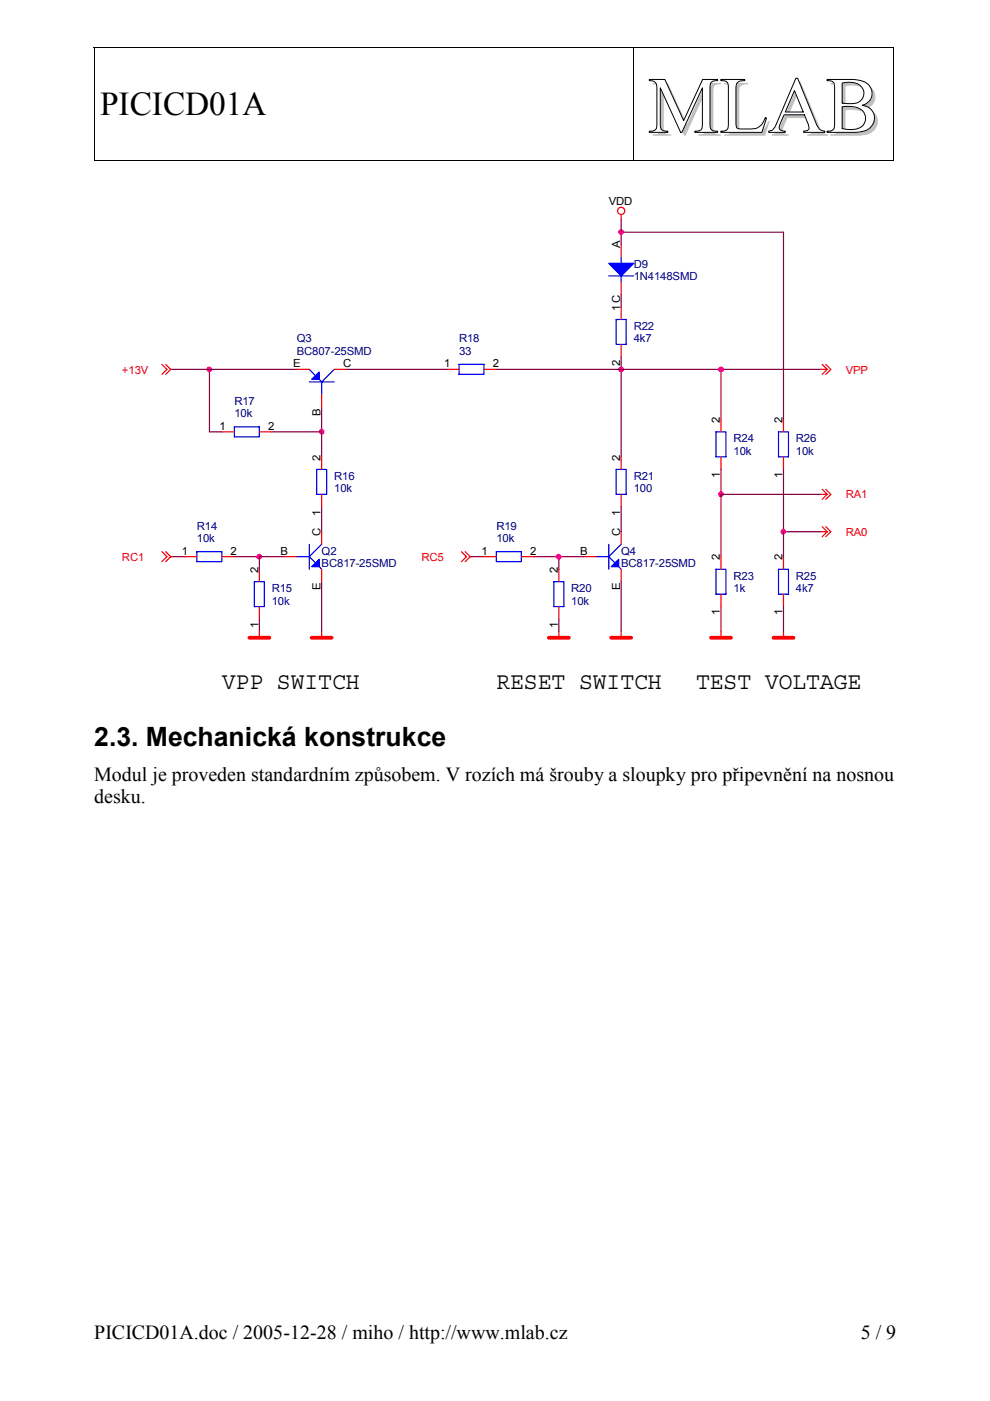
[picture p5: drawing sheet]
<svg xmlns="http://www.w3.org/2000/svg" width="210mm" height="297mm" viewBox="0 0 210 297" stroke-linecap="round" stroke-linejoin="round" font-family="sans-serif">
<defs><g id="words">
<text font-size="16.9" fill="#c0c0c0" x="138.1" y="28.8">MLAB</text>
<text font-size="7.1" x="21.2" y="24.5">PICICD01A</text>
<text font-size="5.6" x="20" y="158.2">2.3. Mechanická konstrukce</text>
<g font-size="5">
<text x="47" y="146">VPP SWITCH</text>
<text x="105.2" y="146">RESET SWITCH</text>
<text x="147.6" y="146">TEST VOLTAGE</text>
</g>
<g font-size="4.2">
<text x="20" y="165.5">Modul je proveden standardním způsobem. V rozích má šrouby a sloupky pro připevnění na nosnou</text>
<text x="20" y="170.3">desku.</text>
<text x="20" y="283.8">PICICD01A.doc / 2005-12-28 / miho / http://www.mlab.cz</text>
<text x="182.5" y="283.8">5 / 9</text>
</g>
<g font-size="2.4">
<text x="129.1" y="43.5">VDD</text>
<text x="131.5" y="52.7" transform="rotate(-90 131.5 52.7)">A</text>
<text x="131.5" y="65.9" transform="rotate(-90 131.5 65.9)">1C</text>
<text x="62.1" y="77.9">E</text>
<text x="72.7" y="77.9">C</text>
<text x="94.1" y="77.9">1</text>
<text x="104.5" y="77.9">2</text>
<text x="131.5" y="77.6" transform="rotate(-90 131.5 77.6)">2</text>
<text x="68" y="88.1" transform="rotate(-90 68 88.1)">B</text>
<text x="152.7" y="89.7" transform="rotate(-90 152.7 89.7)">2</text>
<text x="165.9" y="89.7" transform="rotate(-90 165.9 89.7)">2</text>
<text x="46.5" y="91.1">1</text>
<text x="56.9" y="91.1">2</text>
<text x="68" y="97.7" transform="rotate(-90 68 97.7)">2</text>
<text x="131.5" y="97.7" transform="rotate(-90 131.5 97.7)">2</text>
<text x="152.7" y="101.3" transform="rotate(-90 152.7 101.3)">1</text>
<text x="165.9" y="101.3" transform="rotate(-90 165.9 101.3)">1</text>
<text x="68" y="113.5" transform="rotate(-90 68 113.5)">C</text>
<text x="68" y="109.3" transform="rotate(-90 68 109.3)">1</text>
<text x="131.5" y="113.5" transform="rotate(-90 131.5 113.5)">C</text>
<text x="131.5" y="109.3" transform="rotate(-90 131.5 109.3)">1</text>
<text x="38.6" y="117.6">1</text>
<text x="48.9" y="117.6">2</text>
<text x="59.5" y="117.6">B</text>
<text x="102.1" y="117.6">1</text>
<text x="112.4" y="117.6">2</text>
<text x="123" y="117.6">B</text>
<text x="152.7" y="118.8" transform="rotate(-90 152.7 118.8)">2</text>
<text x="165.9" y="118.8" transform="rotate(-90 165.9 118.8)">2</text>
<text x="54.8" y="121.5" transform="rotate(-90 54.8 121.5)">2</text>
<text x="68" y="125.2" transform="rotate(-90 68 125.2)">E</text>
<text x="118.3" y="121.5" transform="rotate(-90 118.3 121.5)">2</text>
<text x="131.5" y="125.2" transform="rotate(-90 131.5 125.2)">E</text>
<text x="152.7" y="130.5" transform="rotate(-90 152.7 130.5)">1</text>
<text x="165.9" y="130.5" transform="rotate(-90 165.9 130.5)">1</text>
<text x="54.8" y="133.1" transform="rotate(-90 54.8 133.1)">1</text>
<text x="118.3" y="133.1" transform="rotate(-90 118.3 133.1)">1</text>
</g>
<g font-size="2.4" fill="#000080">
<text x="134.4" y="56.7">D9</text>
<text x="134.4" y="59.4">1N4148SMD</text>
<text x="134.4" y="69.9">R22</text>
<text x="62.9" y="72.6">Q3</text>
<text x="62.9" y="75.2">BC807-25SMD</text>
<text x="97.3" y="72.6">R18</text>
<text x="97.3" y="75.2">33</text>
<text x="134.4" y="72.6">4k7</text>
<text x="49.7" y="85.8">R17</text>
<text x="49.7" y="88.5">10k</text>
<text x="155.5" y="93.8">R24</text>
<text x="168.7" y="93.8">R26</text>
<text x="70.9" y="101.7">R16</text>
<text x="134.4" y="101.7">R21</text>
<text x="155.5" y="96.4">10k</text>
<text x="168.7" y="96.4">10k</text>
<text x="70.9" y="104.4">10k</text>
<text x="134.4" y="104.4">100</text>
<text x="41.7" y="112.3">R14</text>
<text x="105.2" y="112.3">R19</text>
<text x="41.7" y="114.9">10k</text>
<text x="68.2" y="117.6">Q2</text>
<text x="105.2" y="114.9">10k</text>
<text x="131.7" y="117.6">Q4</text>
<text x="57.6" y="125.5">R15</text>
<text x="68.2" y="120.2">BC817-25SMD</text>
<text x="121.1" y="125.5">R20</text>
<text x="131.7" y="120.2">BC817-25SMD</text>
<text x="155.5" y="122.9">R23</text>
<text x="155.5" y="125.5">1k</text>
<text x="168.7" y="122.9">R25</text>
<text x="168.7" y="125.5">4k7</text>
<text x="57.6" y="128.2">10k</text>
<text x="121.1" y="128.2">10k</text>
</g>
<g font-size="2.4" fill="#f00">
<text x="25.9" y="79.2">+13V</text>
<text x="179.3" y="79.2">VPP</text>
<text x="179.3" y="105.7">RA1</text>
<text x="179.3" y="113.6">RA0</text>
<text x="25.9" y="118.9">RC1</text>
<text x="89.4" y="118.9">RC5</text>
</g>
</g></defs>
<path d="M137.7 16.8h3.3l3.9 8.8 4.1-8.8h3.1v.3a1.21 1.21 0 0 0-1.6 1.3v8.2a1.2 1.2 0 0 0 1.6 1.2v.3h-4.8v-.3a1.18 1.18 0 0 0 1.6-1.3v-7.9l-4.3 9.5h-.3l-4.3-9.5v8a1.2 1.2 0 0 0 1.6 1.2v.3h-3.9v-.3a1.21 1.21 0 0 0 1.6-1.3v-8a1.3 1.3 0 0 0-1.6-1.4z" fill="none" stroke="#000" stroke-width=".21"/>
<g fill="#fff">
<path d="M152.8 16.9h5.1z"/>
<path d="M152.8 16.9l5.1 .1z"/>
<path d="M152.8 17h5.1z"/>
<path d="M152.8 17l5.1 .1z"/>
<path d="M152.8 17.1h5.1z"/>
<path d="M153.2 17.1l4.3 .1z"/>
<path d="M153.5 17.2h3.6z"/>
<path d="M153.8 17.2l3.1 .1z"/>
<path d="M153.9 17.3h2.9z"/>
<path d="M154 17.3h2.7z"/>
<path d="M154 17.3l2.6 .1z"/>
<path d="M154.1 17.4h2.4z"/>
<path d="M154.1 17.4l2.4 .1z"/>
<path d="M154.2 17.5h2.2z"/>
<path d="M154.3 17.5l2 .1z"/>
<path d="M154.3 17.6h2z"/>
<path d="M154.3 17.6l2 .1z"/>
<path d="M154.3 17.7h2z"/>
<path d="M154.3 17.7l1.9 .1z"/>
<path d="M154.3 17.8h1.9z"/>
<path d="M154.3 17.8l1.9 .1z"/>
<path d="M154.3 17.9h1.8z"/>
<path d="M154.4 17.9l1.7 .1z"/>
<path d="M154.4 18h1.7z"/>
<path d="M154.4 18l1.7 .1z"/>
<path d="M154.4 18.1h1.7z"/>
<path d="M154.4 18.1l1.7 .1z"/>
<path d="M154.4 18.2h1.7z"/>
<path d="M154.4 18.2l1.7 .1z"/>
<path d="M154.4 18.3h1.7z"/>
<path d="M154.4 18.3l1.7 .1z"/>
<path d="M154.4 18.4h1.7z"/>
<path d="M154.4 18.4h1.6z"/>
<path d="M154.4 18.4l1.6 .1z"/>
<path d="M154.4 18.5h1.6z"/>
<path d="M154.4 18.5l1.6 .1z"/>
<path d="M154.4 18.6h1.6z"/>
<path d="M154.4 18.6l1.6 .1z"/>
<path d="M154.4 18.7h1.6z"/>
<path d="M154.4 18.7l1.6 .1z"/>
<path d="M154.4 18.8h1.6z"/>
<path d="M154.4 18.8l1.6 .1z"/>
<path d="M154.4 18.9h1.6z"/>
<path d="M154.4 18.9l1.6 .1z"/>
<path d="M154.4 19h1.6z"/>
<path d="M154.4 19l1.6 .1z"/>
<path d="M154.4 19.1h1.6z"/>
<path d="M154.4 19.1l1.6 .1z"/>
<path d="M154.4 19.2h1.6z"/>
<path d="M154.4 19.2l1.6 .1z"/>
<path d="M154.4 19.3h1.6z"/>
<path d="M154.4 19.3l1.6 .1z"/>
<path d="M154.4 19.4h1.6z"/>
<path d="M154.4 19.4l1.6 .1z"/>
<path d="M154.4 19.5h1.6z"/>
<path d="M154.4 19.5l1.6 .1z"/>
<path d="M154.4 19.6h1.6z"/>
<path d="M154.4 19.6l1.6 .1z"/>
<path d="M154.4 19.7h1.6z"/>
<path d="M154.4 19.7l1.6 .1z"/>
<path d="M154.4 19.8h1.6z"/>
<path d="M154.4 19.8l1.6 .1z"/>
<path d="M154.4 19.9h1.6z"/>
<path d="M154.4 19.9l1.6 .1z"/>
<path d="M154.4 20h1.6z"/>
<path d="M154.4 20l1.6 .1z"/>
<path d="M154.4 20.1h1.6z"/>
<path d="M154.4 20.1l1.6 .1z"/>
<path d="M154.4 20.2h1.6z"/>
<path d="M154.4 20.2l1.6 .1z"/>
<path d="M154.4 20.3h1.6z"/>
<path d="M154.4 20.3l1.6 .1z"/>
<path d="M154.4 20.4h1.6z"/>
<path d="M154.4 20.4l1.6 .1z"/>
<path d="M154.4 20.5h1.6z"/>
<path d="M154.4 20.5l1.6 .1z"/>
<path d="M154.4 20.6h1.6z"/>
<path d="M154.4 20.6l1.6 .1z"/>
<path d="M154.4 20.7h1.6z"/>
<path d="M154.4 20.7l1.6 .1z"/>
<path d="M154.4 20.8h1.6z"/>
<path d="M154.4 20.8l1.6 .1z"/>
<path d="M154.4 20.9h1.6z"/>
<path d="M154.4 20.9l1.6 .1z"/>
<path d="M154.4 21h1.6z"/>
<path d="M154.4 21l1.6 .1z"/>
<path d="M154.4 21.1h1.6z"/>
<path d="M154.4 21.1l1.6 .1z"/>
<path d="M154.4 21.2h1.6z"/>
<path d="M154.4 21.2l1.6 .1z"/>
<path d="M154.4 21.3h1.6z"/>
<path d="M154.4 21.3l1.6 .1z"/>
<path d="M154.4 21.4h1.6z"/>
<path d="M154.4 21.4l1.6 .1z"/>
<path d="M154.4 21.5h1.6z"/>
<path d="M154.4 21.5l1.6 .1z"/>
<path d="M154.4 21.6h1.6z"/>
<path d="M154.4 21.6l1.6 .1z"/>
<path d="M154.4 21.7h1.6z"/>
<path d="M154.4 21.7l1.6 .1z"/>
<path d="M154.4 21.8h1.6z"/>
<path d="M154.4 21.8l1.6 .1z"/>
<path d="M154.4 21.9h1.6z"/>
<path d="M154.4 21.9l1.6 .1z"/>
<path d="M154.4 22h1.6z"/>
<path d="M154.4 22l1.6 .1z"/>
<path d="M154.4 22.1h1.6z"/>
<path d="M154.4 22.1l1.6 .1z"/>
<path d="M154.4 22.2h1.6z"/>
<path d="M154.4 22.2l1.6 .1z"/>
<path d="M154.4 22.3h1.6z"/>
<path d="M154.4 22.3l1.6 .1z"/>
<path d="M154.4 22.4h1.6z"/>
<path d="M154.4 22.4l1.6 .1z"/>
<path d="M154.4 22.5h1.6z"/>
<path d="M154.4 22.5l1.6 .1z"/>
<path d="M154.4 22.6h1.6z"/>
<path d="M154.4 22.6l1.6 .1z"/>
<path d="M154.4 22.7h1.6z"/>
<path d="M154.4 22.7l1.6 .1z"/>
<path d="M154.4 22.8h1.6z"/>
<path d="M154.4 22.8l1.6 .1z"/>
<path d="M154.4 22.9h1.6z"/>
<path d="M154.4 22.9l1.6 .1z"/>
<path d="M154.4 23h1.6z"/>
<path d="M154.4 23l1.6 .1z"/>
<path d="M154.4 23.1h1.6z"/>
<path d="M154.4 23.1l1.6 .1z"/>
<path d="M154.4 23.2h1.6z"/>
<path d="M154.4 23.2l1.6 .1z"/>
<path d="M154.4 23.3h1.6z"/>
<path d="M154.4 23.3l1.6 .1z"/>
<path d="M154.4 23.4h1.6z"/>
<path d="M154.4 23.4l1.6 .1z"/>
<path d="M154.4 23.5h1.6z"/>
<path d="M154.4 23.5l1.6 .1z"/>
<path d="M154.4 23.6h1.6z"/>
<path d="M154.4 23.6l1.6 .1z"/>
<path d="M154.4 23.7h1.6z"/>
<path d="M154.4 23.7l1.6 .1z"/>
<path d="M154.4 23.8h1.6z"/>
<path d="M154.4 23.8l1.6 .1z"/>
<path d="M154.4 23.9h1.6z"/>
<path d="M154.4 23.9l1.6 .1z"/>
<path d="M154.4 24h1.6z"/>
<path d="M154.4 24l1.6 .1z"/>
<path d="M154.4 24.1h1.6z"/>
<path d="M154.4 24.1l1.6 .1z"/>
<path d="M154.4 24.2h1.6z"/>
<path d="M154.4 24.2l1.6 .1z"/>
<path d="M154.4 24.3h1.6z"/>
<path d="M154.4 24.3l1.6 .1z"/>
<path d="M154.4 24.4h1.6z"/>
<path d="M154.4 24.4l1.6 .1z"/>
<path d="M154.4 24.5h1.6z"/>
<path d="M154.4 24.5l1.6 .1z"/>
<path d="M154.4 24.6h1.6z"/>
<path d="M154.4 24.6l1.6 .1z"/>
<path d="M154.4 24.7h1.6z"/>
<path d="M154.4 24.7l1.6 .1z"/>
<path d="M154.4 24.8h1.6z"/>
<path d="M154.4 24.8l1.6 .1z"/>
<path d="M154.4 24.9h1.6z"/>
<path d="M154.4 24.9l1.6 .1z"/>
<path d="M154.4 25h1.6z"/>
<path d="M154.4 25l1.6 .1z"/>
<path d="M162.3 25l.2 .1z"/>
<path d="M154.4 25.1h1.6z"/>
<path d="M162.2 25.1h.3z"/>
<path d="M154.4 25.1l1.6 .1z"/>
<path d="M162.2 25.1l.3 .1z"/>
<path d="M154.4 25.2h1.6z"/>
<path d="M162.2 25.2h.3z"/>
<path d="M154.4 25.2l1.6 .1z"/>
<path d="M162.2 25.2l.3 .1z"/>
<path d="M154.4 25.3h1.6z"/>
<path d="M162.1 25.3h.3z"/>
<path d="M154.4 25.3l1.6 .1z"/>
<path d="M162.1 25.3l.3 .1z"/>
<path d="M154.4 25.4h1.6z"/>
<path d="M162.1 25.4h.3z"/>
<path d="M154.4 25.4l1.6 .1z"/>
<path d="M162.1 25.4l.3 .1z"/>
<path d="M154.4 25.5h1.6z"/>
<path d="M162.1 25.5h.3z"/>
<path d="M162.1 25.5h.2z"/>
<path d="M154.4 25.5l1.6 .1z"/>
<path d="M162 25.5l.3 .1z"/>
<path d="M154.4 25.6h1.6z"/>
<path d="M162 25.6h.3z"/>
<path d="M154.4 25.6l1.6 .1z"/>
<path d="M162 25.6l.3 .1z"/>
<path d="M154.4 25.7h1.6z"/>
<path d="M162 25.7h.3z"/>
<path d="M154.4 25.7l1.6 .1z"/>
<path d="M161.9 25.7l.4 .1z"/>
<path d="M154.4 25.8h1.6z"/>
<path d="M161.9 25.8h.4z"/>
<path d="M154.4 25.8l1.6 .1z"/>
<path d="M161.9 25.8l.4 .1z"/>
<path d="M154.4 25.9h1.6z"/>
<path d="M161.8 25.9h.5z"/>
<path d="M154.4 25.9l1.6 .1z"/>
<path d="M161.8 25.9l.4 .1z"/>
<path d="M154.4 26h1.6z"/>
<path d="M161.8 26h.4z"/>
<path d="M154.4 26l1.6 .1z"/>
<path d="M161.8 26l.4 .1z"/>
<path d="M154.4 26.1h1.6z"/>
<path d="M161.8 26.1h.4z"/>
<path d="M161.7 26.1h.5z"/>
<path d="M154.4 26.1l1.6 .1z"/>
<path d="M161.7 26.1l.5 .1z"/>
<path d="M154.4 26.2h1.6z"/>
<path d="M161.7 26.2h.4z"/>
<path d="M154.4 26.2l1.6 .1z"/>
<path d="M161.6 26.2l.5 .1z"/>
<path d="M154.4 26.3h1.6z"/>
<path d="M161.6 26.3h.5z"/>
<path d="M154.4 26.3l1.6 .1z"/>
<path d="M161.6 26.3l.5 .1z"/>
<path d="M154.4 26.4h1.6z"/>
<path d="M161.5 26.4h.6z"/>
<path d="M154.4 26.4l1.6 .1z"/>
<path d="M161.5 26.4l.6 .1z"/>
<path d="M154.4 26.5h1.6z"/>
<path d="M161.5 26.5h.6z"/>
<path d="M154.4 26.5l1.7 .1z"/>
<path d="M161.4 26.5l.7 .1z"/>
<path d="M154.4 26.6h1.7z"/>
<path d="M161.4 26.6h.7z"/>
<path d="M161.3 26.6h.7z"/>
<path d="M154.4 26.6l1.7 .1z"/>
<path d="M161.2 26.6l.8 .1z"/>
<path d="M154.4 26.7h1.7z"/>
<path d="M161.2 26.7h.8z"/>
<path d="M154.4 26.7l1.7 .1z"/>
<path d="M161.2 26.7l.8 .1z"/>
<path d="M154.4 26.8h1.7z"/>
<path d="M161.1 26.8h.9z"/>
<path d="M154.4 26.8l1.7 .1z"/>
<path d="M161 26.8l1 .1z"/>
<path d="M154.4 26.9h1.7z"/>
<path d="M161 26.9h.9z"/>
<path d="M154.4 26.9l1.8 .1z"/>
<path d="M160.9 26.9l1 .1z"/>
<path d="M154.4 27h1.8z"/>
<path d="M160.8 27h1.1z"/>
<path d="M154.4 27l1.8 .1z"/>
<path d="M160.7 27l1.2 .1z"/>
<path d="M154.3 27.1h1.9z"/>
<path d="M160.7 27.1h1.2z"/>
<path d="M154.3 27.1l2 .1z"/>
<path d="M160.6 27.1l1.2 .1z"/>
<path d="M154.3 27.2h2z"/>
<path d="M160.5 27.2h1.3z"/>
<path d="M160.4 27.2h1.4z"/>
<path d="M154.3 27.2l2.1 .1z"/>
<path d="M160.2 27.2l1.6 .1z"/>
<path d="M154.3 27.3h2.2z"/>
<path d="M160.1 27.3h1.7z"/>
<path d="M154.3 27.3l2.3 .1z"/>
<path d="M159.7 27.3l2.1 .1z"/>
<path d="M154.3 27.4h7.5z"/>
<path d="M154.2 27.4l7.6 .1z"/>
<path d="M154.2 27.5h7.6z"/>
<path d="M154.2 27.5h7.5z"/>
<path d="M154.1 27.5l7.6 .1z"/>
<path d="M154.1 27.6h7.6z"/>
<path d="M154 27.6l7.7 .1z"/>
<path d="M153.9 27.7h7.8z"/>
<path d="M153.8 27.7h7.9z"/>
<path d="M153.7 27.7l8 .1z"/>
<path d="M153.6 27.8h8z"/>
<path d="M152.8 27.8l8.8 .1z"/>
<path d="M152.8 27.9h8.8z"/>
<path d="M152.8 27.9l8.8 .1z"/>
<path d="M152.8 28h8.8z"/>
<path d="M152.8 28l8.7 .1z"/>
</g>
<path d="M152.8 16.8h5.1v.3a1.43 1.43 0 0 0-1.9 1.4v7.9l.2 .6 .3 .3h.4h2.3a2.98 2.98 0 0 0 3.1-2.3h.2l-1 3.1h-8.7v-.3a1.18 1.18 0 0 0 1.6-1.3v-8.2a1.2 1.2 0 0 0-1.6-1.2z" fill="none" stroke="#000" stroke-width=".21"/>
<g fill="#fff">
<path d="M168.7 16.6l.4 .1z"/>
<path d="M168.7 16.7h.4z"/>
<path d="M168.7 16.7h.5z"/>
<path d="M168.7 16.7l.5 .1z"/>
<path d="M168.7 16.8h.5z"/>
<path d="M168.7 16.8l.5 .1z"/>
<path d="M168.6 16.9h.6z"/>
<path d="M168.6 16.9l.6 .1z"/>
<path d="M168.6 17h.6z"/>
<path d="M168.6 17h.7z"/>
<path d="M168.6 17l.7 .1z"/>
<path d="M168.5 17.1h.8z"/>
<path d="M168.5 17.1l.8 .1z"/>
<path d="M168.5 17.2h.8z"/>
<path d="M168.5 17.2l.9 .1z"/>
<path d="M168.5 17.3h.9z"/>
<path d="M168.4 17.3h1z"/>
<path d="M168.4 17.3l1 .1z"/>
<path d="M168.4 17.4h1z"/>
<path d="M168.4 17.4l1.1 .1z"/>
<path d="M168.4 17.5h1.1z"/>
<path d="M168.4 17.5l1.1 .1z"/>
<path d="M168.3 17.6h1.2z"/>
<path d="M168.3 17.6l1.2 .1z"/>
<path d="M168.3 17.7h1.2z"/>
<path d="M168.3 17.7l1.3 .1z"/>
<path d="M168.2 17.8h1.4z"/>
<path d="M168.2 17.8l1.4 .1z"/>
<path d="M168.2 17.9h1.4z"/>
<path d="M168.2 17.9l1.5 .1z"/>
<path d="M168.1 18h1.6z"/>
<path d="M168.1 18l1.6 .1z"/>
<path d="M168.1 18.1h1.6z"/>
<path d="M168.1 18.1l1.7 .1z"/>
<path d="M168.1 18.2h1.7z"/>
<path d="M168.1 18.2l1.7 .1z"/>
<path d="M168 18.3h1.8z"/>
<path d="M168 18.3l1.8 .1z"/>
<path d="M168 18.4h1.8z"/>
<path d="M168 18.4l1.9 .1z"/>
<path d="M167.9 18.5h2z"/>
<path d="M167.9 18.5l2 .1z"/>
<path d="M167.9 18.6h2z"/>
<path d="M167.9 18.6l2.1 .1z"/>
<path d="M167.9 18.7h2.1z"/>
<path d="M167.9 18.7l2.1 .1z"/>
<path d="M167.8 18.8h2.2z"/>
<path d="M167.8 18.8l2.2 .1z"/>
<path d="M167.8 18.9h2.3z"/>
<path d="M167.8 18.9l2.3 .1z"/>
<path d="M167.7 19h2.4z"/>
<path d="M167.7 19l2.4 .1z"/>
<path d="M167.7 19.1h2.4z"/>
<path d="M167.7 19.1l2.4 .1z"/>
<path d="M167.6 19.2h2.6z"/>
<path d="M167.6 19.2l2.6 .1z"/>
<path d="M167.6 19.3h2.6z"/>
<path d="M167.6 19.3l.8 .1z"/>
<path d="M168.5 19.3l1.7 .1z"/>
<path d="M167.6 19.4h.8z"/>
<path d="M168.5 19.4h1.8z"/>
<path d="M167.6 19.4l.8 .1z"/>
<path d="M168.5 19.4l1.8 .1z"/>
<path d="M167.5 19.5h.9z"/>
<path d="M168.5 19.5h1.8z"/>
<path d="M167.5 19.5h.8z"/>
<path d="M167.5 19.5l.8 .1z"/>
<path d="M168.6 19.5l1.7 .1z"/>
<path d="M167.5 19.6h.8z"/>
<path d="M168.6 19.6h1.7z"/>
<path d="M167.5 19.6l.8 .1z"/>
<path d="M168.6 19.6l1.7 .1z"/>
<path d="M167.4 19.7h.9z"/>
<path d="M168.6 19.7h1.7z"/>
<path d="M167.4 19.7h.8z"/>
<path d="M168.7 19.7h1.7z"/>
<path d="M167.4 19.7l.8 .1z"/>
<path d="M168.7 19.7l1.7 .1z"/>
<path d="M167.4 19.8h.8z"/>
<path d="M168.7 19.8h1.7z"/>
<path d="M167.4 19.8l.8 .1z"/>
<path d="M168.7 19.8l1.7 .1z"/>
<path d="M167.3 19.9h.9z"/>
<path d="M168.7 19.9h1.8z"/>
<path d="M167.3 19.9l.8 .1z"/>
<path d="M168.7 19.9l1.8 .1z"/>
<path d="M167.3 20h.8z"/>
<path d="M168.7 20h1.8z"/>
<path d="M167.3 20l.8 .1z"/>
<path d="M168.8 20l1.7 .1z"/>
<path d="M167.3 20.1h.8z"/>
<path d="M168.8 20.1h1.8z"/>
<path d="M167.3 20.1l.8 .1z"/>
<path d="M168.8 20.1l1.8 .1z"/>
<path d="M167.2 20.2h.9z"/>
<path d="M168.8 20.2h1.8z"/>
<path d="M167.2 20.2l.8 .1z"/>
<path d="M168.8 20.2l1.8 .1z"/>
<path d="M167.2 20.3h.8z"/>
<path d="M168.9 20.3h1.7z"/>
<path d="M167.1 20.3l.9 .1z"/>
<path d="M168.9 20.3l1.7 .1z"/>
<path d="M167.1 20.4h.8z"/>
<path d="M168.9 20.4h1.7z"/>
<path d="M167.1 20.4l.8 .1z"/>
<path d="M169 20.4l1.7 .1z"/>
<path d="M167.1 20.5h.8z"/>
<path d="M169 20.5h1.7z"/>
<path d="M167.1 20.5l.8 .1z"/>
<path d="M169 20.5l1.7 .1z"/>
<path d="M167 20.6h.9z"/>
<path d="M169 20.6h1.7z"/>
<path d="M167 20.6l.9 .1z"/>
<path d="M169 20.6l1.8 .1z"/>
<path d="M167 20.7h.8z"/>
<path d="M169 20.7h1.8z"/>
<path d="M167 20.7l.8 .1z"/>
<path d="M169 20.7l1.8 .1z"/>
<path d="M167 20.8h.8z"/>
<path d="M169.1 20.8h1.7z"/>
<path d="M169.1 20.8h1.8z"/>
<path d="M166.9 20.8l.9 .1z"/>
<path d="M169.1 20.8l1.8 .1z"/>
<path d="M166.9 20.9h.8z"/>
<path d="M169.1 20.9h1.8z"/>
<path d="M166.9 20.9l.8 .1z"/>
<path d="M169.1 20.9l1.8 .1z"/>
<path d="M166.9 21h.8z"/>
<path d="M169.2 21h1.7z"/>
<path d="M166.9 21l.8 .1z"/>
<path d="M169.2 21l1.7 .1z"/>
<path d="M166.8 21.1h.9z"/>
<path d="M169.2 21.1h1.7z"/>
<path d="M166.8 21.1h.8z"/>
<path d="M166.8 21.1l.8 .1z"/>
<path d="M169.2 21.1l1.8 .1z"/>
<path d="M166.8 21.2h.8z"/>
<path d="M169.2 21.2h1.8z"/>
<path d="M166.8 21.2l.8 .1z"/>
<path d="M169.2 21.2l1.8 .1z"/>
<path d="M166.8 21.3h.8z"/>
<path d="M169.3 21.3h1.7z"/>
<path d="M166.8 21.3l.8 .1z"/>
<path d="M169.3 21.3l1.7 .1z"/>
<path d="M166.7 21.4h.9z"/>
<path d="M169.3 21.4h1.8z"/>
<path d="M166.7 21.4h.8z"/>
<path d="M166.7 21.4l.8 .1z"/>
<path d="M169.3 21.4l1.8 .1z"/>
<path d="M166.7 21.5h.8z"/>
<path d="M169.4 21.5h1.7z"/>
<path d="M166.7 21.5l.8 .1z"/>
<path d="M169.4 21.5l1.7 .1z"/>
<path d="M166.6 21.6h.8z"/>
<path d="M169.4 21.6h1.8z"/>
<path d="M166.6 21.6l.8 .1z"/>
<path d="M169.4 21.6l1.8 .1z"/>
<path d="M166.6 21.7h.8z"/>
<path d="M169.4 21.7h1.8z"/>
<path d="M169.5 21.7h1.7z"/>
<path d="M166.5 21.7l.9 .1z"/>
<path d="M169.5 21.7l1.7 .1z"/>
<path d="M166.5 21.8h.8z"/>
<path d="M169.5 21.8h1.7z"/>
<path d="M166.5 21.8l.8 .1z"/>
<path d="M169.5 21.8l1.7 .1z"/>
<path d="M166.5 21.9h.8z"/>
<path d="M169.5 21.9h1.8z"/>
<path d="M166.5 21.9l.8 .1z"/>
<path d="M169.5 21.9l1.8 .1z"/>
<path d="M166.5 22h.8z"/>
<path d="M169.6 22h1.7z"/>
<path d="M166.4 22l.9 .1z"/>
<path d="M169.6 22l1.7 .1z"/>
<path d="M166.4 22.1h.8z"/>
<path d="M169.6 22.1h1.8z"/>
<path d="M166.4 22.1l.8 .1z"/>
<path d="M169.6 22.1l1.8 .1z"/>
<path d="M166.4 22.2h.8z"/>
<path d="M169.6 22.2h1.8z"/>
<path d="M169.7 22.2h1.7z"/>
<path d="M166.3 22.2l.8 .1z"/>
<path d="M169.7 22.2l1.7 .1z"/>
<path d="M166.3 22.3h.8z"/>
<path d="M169.7 22.3h1.7z"/>
<path d="M166.3 22.3l.8 .1z"/>
<path d="M169.7 22.3l1.7 .1z"/>
<path d="M166.3 22.4h.8z"/>
<path d="M169.7 22.4h1.8z"/>
<path d="M166.3 22.4l.8 .1z"/>
<path d="M169.8 22.4l1.7 .1z"/>
<path d="M166.2 22.5h.8z"/>
<path d="M169.8 22.5h1.7z"/>
<path d="M166.2 22.5l.8 .1z"/>
<path d="M169.8 22.5l1.7 .1z"/>
<path d="M166.2 22.6h.8z"/>
<path d="M169.8 22.6h1.8z"/>
<path d="M166.2 22.6l.8 .1z"/>
<path d="M169.8 22.6l1.8 .1z"/>
<path d="M166.2 22.7h.8z"/>
<path d="M169.8 22.7h1.8z"/>
<path d="M166.2 22.7l.8 .1z"/>
<path d="M169.9 22.7l1.7 .1z"/>
<path d="M166.1 22.8h.8z"/>
<path d="M169.9 22.8h1.7z"/>
<path d="M169.9 22.8h1.8z"/>
<path d="M166.1 22.8l.8 .1z"/>
<path d="M169.9 22.8l1.8 .1z"/>
<path d="M166.1 22.9h.8z"/>
<path d="M169.9 22.9h1.8z"/>
<path d="M166 22.9l.9 .1z"/>
<path d="M170 22.9l1.7 .1z"/>
<path d="M166 23h.8z"/>
<path d="M170 23h1.7z"/>
<path d="M166 23l.8 .1z"/>
<path d="M170 23l1.7 .1z"/>
<path d="M166 23.1h.8z"/>
<path d="M170 23.1h1.7z"/>
<path d="M170 23.1h1.8z"/>
<path d="M165.9 23.1l.9 .1z"/>
<path d="M170.1 23.1l1.7 .1z"/>
<path d="M165.9 23.2h.9z"/>
<path d="M170.1 23.2h1.7z"/>
<path d="M165.9 23.2l.9 .1z"/>
<path d="M170.1 23.2l1.7 .1z"/>
<path d="M165.9 23.3h.8z"/>
<path d="M170.1 23.3h1.7z"/>
<path d="M170.1 23.3h1.8z"/>
<path d="M165.9 23.3l.8 .1z"/>
<path d="M170.1 23.3l1.8 .1z"/>
<path d="M165.9 23.4h.8z"/>
<path d="M170.1 23.4h1.8z"/>
<path d="M165.8 23.4l.8 .1z"/>
<path d="M170.2 23.4l1.7 .1z"/>
<path d="M165.8 23.5h.8z"/>
<path d="M170.2 23.5h1.7z"/>
<path d="M165.8 23.5l.8 .1z"/>
<path d="M170.2 23.5l1.8 .1z"/>
<path d="M165.8 23.6h.8z"/>
<path d="M170.2 23.6h1.8z"/>
<path d="M165.7 23.6l.8 .1z"/>
<path d="M170.3 23.6l1.7 .1z"/>
<path d="M165.7 23.7h.8z"/>
<path d="M170.3 23.7h1.7z"/>
<path d="M165.7 23.7l.8 .1z"/>
<path d="M170.3 23.7l1.7 .1z"/>
<path d="M165.7 23.8h6.3z"/>
<path d="M165.7 23.8l6.4 .1z"/>
<path d="M165.7 23.9h6.4z"/>
<path d="M165.6 23.9l6.5 .1z"/>
<path d="M165.6 24h6.5z"/>
<path d="M165.6 24l6.6 .1z"/>
<path d="M165.6 24.1h6.6z"/>
<path d="M165.5 24.1l6.7 .1z"/>
<path d="M165.5 24.2h6.7z"/>
<path d="M165.5 24.2l6.8 .1z"/>
<path d="M165.5 24.3h6.8z"/>
<path d="M165.4 24.3l6.9 .1z"/>
<path d="M165.4 24.4h.8z"/>
<path d="M170.6 24.4h1.7z"/>
<path d="M165.4 24.4l.8 .1z"/>
<path d="M170.6 24.4l1.7 .1z"/>
<path d="M165.4 24.5h.8z"/>
<path d="M170.6 24.5h1.7z"/>
<path d="M165.4 24.5l.8 .1z"/>
<path d="M170.6 24.5l1.8 .1z"/>
<path d="M165.4 24.6h.8z"/>
<path d="M170.6 24.6h1.8z"/>
<path d="M165.3 24.6l.8 .1z"/>
<path d="M170.6 24.6l1.8 .1z"/>
<path d="M165.3 24.7h.8z"/>
<path d="M170.7 24.7h1.7z"/>
<path d="M165.3 24.7l.8 .1z"/>
<path d="M170.7 24.7l1.8 .1z"/>
<path d="M165.3 24.8h.8z"/>
<path d="M170.7 24.8h1.8z"/>
<path d="M165.2 24.8l.8 .1z"/>
<path d="M170.7 24.8l1.8 .1z"/>
<path d="M165.2 24.9h.8z"/>
<path d="M170.8 24.9h1.7z"/>
<path d="M165.2 24.9l.8 .1z"/>
<path d="M170.8 24.9l1.7 .1z"/>
<path d="M165.2 25h.8z"/>
<path d="M170.8 25h1.8z"/>
<path d="M165.2 25h.7z"/>
<path d="M165.1 25l.8 .1z"/>
<path d="M170.8 25l1.8 .1z"/>
<path d="M165.1 25.1h.8z"/>
<path d="M170.9 25.1h1.7z"/>
<path d="M165.1 25.1l.8 .1z"/>
<path d="M170.9 25.1l1.7 .1z"/>
<path d="M165.1 25.2h.8z"/>
<path d="M170.9 25.2h1.7z"/>
<path d="M165.1 25.2l.8 .1z"/>
<path d="M170.9 25.2l1.7 .1z"/>
<path d="M165.1 25.3h.8z"/>
<path d="M170.9 25.3h1.7z"/>
<path d="M165.1 25.3h.7z"/>
<path d="M170.9 25.3h1.8z"/>
<path d="M165 25.3l.8 .1z"/>
<path d="M170.9 25.3l1.8 .1z"/>
<path d="M165 25.4h.8z"/>
<path d="M170.9 25.4h1.8z"/>
<path d="M165 25.4l.8 .1z"/>
<path d="M171 25.4l1.7 .1z"/>
<path d="M165 25.5h.8z"/>
<path d="M171 25.5h1.8z"/>
<path d="M164.9 25.5h.8z"/>
<path d="M164.9 25.5l.8 .1z"/>
<path d="M171 25.5l1.8 .1z"/>
<path d="M164.9 25.6h.8z"/>
<path d="M171 25.6h1.8z"/>
<path d="M164.9 25.6l.8 .1z"/>
<path d="M171.1 25.6l1.7 .1z"/>
<path d="M164.9 25.7h.8z"/>
<path d="M171.1 25.7h1.7z"/>
<path d="M164.8 25.7l.9 .1z"/>
<path d="M171.1 25.7l1.7 .1z"/>
<path d="M164.8 25.8h.9z"/>
<path d="M171.1 25.8h1.7z"/>
<path d="M164.8 25.8h.8z"/>
<path d="M171.1 25.8h1.8z"/>
<path d="M164.8 25.8l.8 .1z"/>
<path d="M171.2 25.8l1.7 .1z"/>
<path d="M164.8 25.9h.8z"/>
<path d="M171.2 25.9h1.7z"/>
<path d="M164.8 25.9l.8 .1z"/>
<path d="M171.2 25.9l1.7 .1z"/>
<path d="M164.8 26h.7z"/>
<path d="M171.2 26h1.7z"/>
<path d="M164.7 26l.8 .1z"/>
<path d="M171.2 26l1.8 .1z"/>
<path d="M164.7 26.1h.8z"/>
<path d="M171.2 26.1h1.8z"/>
<path d="M164.7 26.1l.8 .1z"/>
<path d="M171.3 26.1l1.7 .1z"/>
<path d="M164.7 26.2h.7z"/>
<path d="M171.3 26.2h1.7z"/>
<path d="M164.6 26.2l.8 .1z"/>
<path d="M171.3 26.2l1.8 .1z"/>
<path d="M164.6 26.3h.8z"/>
<path d="M171.3 26.3h1.8z"/>
<path d="M164.6 26.3l.8 .1z"/>
<path d="M171.4 26.3l1.7 .1z"/>
<path d="M164.6 26.4h.8z"/>
<path d="M171.4 26.4h1.7z"/>
<path d="M164.5 26.4h.9z"/>
<path d="M164.5 26.4l.9 .1z"/>
<path d="M171.4 26.4l1.7 .1z"/>
<path d="M164.5 26.5h.9z"/>
<path d="M171.4 26.5h1.7z"/>
<path d="M164.5 26.5l.8 .1z"/>
<path d="M171.4 26.5l1.8 .1z"/>
<path d="M164.5 26.6h.8z"/>
<path d="M171.4 26.6h1.8z"/>
<path d="M164.5 26.6l.8 .1z"/>
<path d="M171.4 26.6l1.8 .1z"/>
<path d="M164.4 26.7h.9z"/>
<path d="M171.4 26.7h1.9z"/>
<path d="M164.4 26.7l.9 .1z"/>
<path d="M171.4 26.7l1.9 .1z"/>
<path d="M164.4 26.8h.9z"/>
<path d="M171.4 26.8h1.9z"/>
<path d="M164.4 26.8l.8 .1z"/>
<path d="M171.5 26.8l1.9 .1z"/>
<path d="M164.3 26.9h.9z"/>
<path d="M171.5 26.9h1.9z"/>
<path d="M164.3 26.9l.9 .1z"/>
<path d="M171.5 26.9l1.9 .1z"/>
<path d="M164.3 27h.9z"/>
<path d="M171.5 27h1.9z"/>
<path d="M164.3 27l.9 .1z"/>
<path d="M171.5 27l2 .1z"/>
<path d="M164.2 27.1h1z"/>
<path d="M171.5 27.1h2z"/>
<path d="M164.2 27.1l1 .1z"/>
<path d="M171.5 27.1l2 .1z"/>
<path d="M164.2 27.2h1z"/>
<path d="M171.5 27.2h2.1z"/>
<path d="M164.1 27.2h1.1z"/>
<path d="M164.1 27.2l1.1 .1z"/>
<path d="M171.5 27.2l2.1 .1z"/>
<path d="M164 27.3h1.2z"/>
<path d="M171.5 27.3h2.2z"/>
<path d="M164 27.3l1.3 .1z"/>
<path d="M171.5 27.3l2.2 .1z"/>
<path d="M164 27.4h1.3z"/>
<path d="M171.5 27.4h2.2z"/>
<path d="M164 27.4l1.3 .1z"/>
<path d="M171.5 27.4l2.2 .1z"/>
<path d="M163.9 27.5h1.5z"/>
<path d="M171.4 27.5h2.4z"/>
<path d="M171.4 27.5h2.5z"/>
<path d="M163.8 27.5l1.6 .1z"/>
<path d="M171.4 27.5l2.5 .1z"/>
<path d="M163.8 27.6h1.6z"/>
<path d="M171.3 27.6h2.7z"/>
<path d="M163.7 27.6l1.8 .1z"/>
<path d="M171.3 27.6l2.8 .1z"/>
<path d="M163.6 27.7h2z"/>
<path d="M171.2 27.7h3z"/>
<path d="M163.5 27.7h2.2z"/>
<path d="M163.3 27.7l2.5 .1z"/>
<path d="M170.9 27.7l3.6 .1z"/>
<path d="M163.1 27.8h3z"/>
<path d="M170.7 27.8h4.1z"/>
<path d="M163 27.8l3.5 .1z"/>
<path d="M170.4 27.8l4.5 .1z"/>
<path d="M163 27.9h3.5z"/>
<path d="M170.4 27.9h4.5z"/>
<path d="M163 27.9l3.5 .1z"/>
<path d="M170.4 27.9l4.5 .1z"/>
<path d="M163 28h3.5z"/>
<path d="M170.4 28h4.5z"/>
<path d="M163 28l3.5 .1z"/>
<path d="M170.4 28l4.5 .1z"/>
</g>
<path d="M168.4 19.2l1.9 4.5h-3.8zM168.7 16.6h.4l4 9.9a1.99 1.99 0 0 0 1.8 1.3v.3h-4.5v-.3a.93 .93 0 0 0 1-.4 .93 .93 0 0 0 0-1.1l-.8-2h-4.4l-.8 2.1a.83 .83 0 0 0-.1 1 .83 .83 0 0 0 .8 .4h.4v.3h-3.5v-.3l.7-.2 .6-.7z" fill="none" stroke="#000" stroke-width=".21"/>
<g fill="#fff">
<path d="M175.3 16.9h5.5z"/>
<path d="M175.3 16.9l6.1 .1z"/>
<path d="M175.3 17h6.4z"/>
<path d="M175.3 17h6.6z"/>
<path d="M175.3 17l6.9 .1z"/>
<path d="M175.3 17.1h7.1z"/>
<path d="M175.8 17.1l6.8 .1z"/>
<path d="M176.1 17.2h6.6z"/>
<path d="M176.3 17.2l6.6 .1z"/>
<path d="M176.4 17.3h6.6z"/>
<path d="M176.5 17.3h6.6z"/>
<path d="M176.5 17.3l6.7 .1z"/>
<path d="M176.6 17.4h6.7z"/>
<path d="M176.6 17.4l6.8 .1z"/>
<path d="M176.7 17.5h6.8z"/>
<path d="M176.7 17.5h2.6z"/>
<path d="M180.8 17.5h2.8z"/>
<path d="M176.7 17.5l2.2 .1z"/>
<path d="M181.1 17.5l2.5 .1z"/>
<path d="M176.8 17.6h1.9z"/>
<path d="M181.3 17.6h2.3z"/>
<path d="M176.8 17.6l1.8 .1z"/>
<path d="M181.4 17.6l2.3 .1z"/>
<path d="M176.8 17.7h1.8z"/>
<path d="M181.5 17.7h2.3z"/>
<path d="M176.8 17.7l1.8 .1z"/>
<path d="M181.7 17.7l2.2 .1z"/>
<path d="M176.9 17.8h1.7z"/>
<path d="M181.8 17.8h2.1z"/>
<path d="M181.9 17.8h2z"/>
<path d="M176.9 17.8l1.7 .1z"/>
<path d="M181.9 17.8l2.1 .1z"/>
<path d="M176.9 17.9h1.7z"/>
<path d="M182 17.9h2z"/>
<path d="M176.9 17.9l1.7 .1z"/>
<path d="M182.1 17.9l2 .1z"/>
<path d="M176.9 18h1.7z"/>
<path d="M182.1 18h2z"/>
<path d="M176.9 18l1.7 .1z"/>
<path d="M182.2 18l2 .1z"/>
<path d="M176.9 18.1h1.7z"/>
<path d="M182.2 18.1h2z"/>
<path d="M182.3 18.1h2z"/>
<path d="M176.9 18.1l1.7 .1z"/>
<path d="M182.4 18.1l1.9 .1z"/>
<path d="M177 18.2h1.6z"/>
<path d="M182.4 18.2h1.9z"/>
<path d="M177 18.2l1.6 .1z"/>
<path d="M182.5 18.2l1.9 .1z"/>
<path d="M177 18.3h1.6z"/>
<path d="M182.5 18.3h1.9z"/>
<path d="M177 18.3l1.6 .1z"/>
<path d="M182.5 18.3l1.9 .1z"/>
<path d="M177 18.4h1.6z"/>
<path d="M182.5 18.4h1.9z"/>
<path d="M182.6 18.4h1.8z"/>
<path d="M177 18.4l1.6 .1z"/>
<path d="M182.6 18.4l1.9 .1z"/>
<path d="M177 18.5h1.6z"/>
<path d="M182.7 18.5h1.8z"/>
<path d="M177 18.5l1.6 .1z"/>
<path d="M182.7 18.5l1.8 .1z"/>
<path d="M177 18.6h1.6z"/>
<path d="M182.8 18.6h1.8z"/>
<path d="M177 18.6l1.6 .1z"/>
<path d="M182.8 18.6l1.8 .1z"/>
<path d="M177 18.7h1.6z"/>
<path d="M182.8 18.7h1.8z"/>
<path d="M177 18.7l1.6 .1z"/>
<path d="M182.8 18.7l1.9 .1z"/>
<path d="M177 18.8h1.6z"/>
<path d="M182.9 18.8h1.8z"/>
<path d="M177 18.8l1.6 .1z"/>
<path d="M182.9 18.8l1.8 .1z"/>
<path d="M177 18.9h1.6z"/>
<path d="M182.9 18.9h1.8z"/>
<path d="M183 18.9h1.7z"/>
<path d="M177 18.9l1.6 .1z"/>
<path d="M183 18.9l1.7 .1z"/>
<path d="M177 19h1.6z"/>
<path d="M183 19h1.7z"/>
<path d="M177 19l1.6 .1z"/>
<path d="M183 19l1.8 .1z"/>
<path d="M177 19.1h1.6z"/>
<path d="M183 19.1h1.8z"/>
<path d="M177 19.1l1.6 .1z"/>
<path d="M183 19.1l1.8 .1z"/>
<path d="M177 19.2h1.6z"/>
<path d="M183 19.2h1.8z"/>
<path d="M183.1 19.2h1.7z"/>
<path d="M177 19.2l1.6 .1z"/>
<path d="M183.1 19.2l1.7 .1z"/>
<path d="M177 19.3h1.6z"/>
<path d="M183.1 19.3h1.7z"/>
<path d="M177 19.3l1.6 .1z"/>
<path d="M183.1 19.3l1.8 .1z"/>
<path d="M177 19.4h1.6z"/>
<path d="M183.1 19.4h1.8z"/>
<path d="M177 19.4l1.6 .1z"/>
<path d="M183.1 19.4l1.8 .1z"/>
<path d="M177 19.5h1.6z"/>
<path d="M183.1 19.5h1.8z"/>
<path d="M177 19.5l1.6 .1z"/>
<path d="M183.1 19.5l1.8 .1z"/>
<path d="M177 19.6h1.6z"/>
<path d="M183.2 19.6h1.7z"/>
<path d="M177 19.6l1.6 .1z"/>
<path d="M183.2 19.6l1.7 .1z"/>
<path d="M177 19.7h1.6z"/>
<path d="M183.2 19.7h1.7z"/>
<path d="M177 19.7l1.6 .1z"/>
<path d="M183.2 19.7l1.7 .1z"/>
<path d="M177 19.8h1.6z"/>
<path d="M183.2 19.8h1.7z"/>
<path d="M177 19.8l1.6 .1z"/>
<path d="M183.2 19.8l1.7 .1z"/>
<path d="M177 19.9h1.6z"/>
<path d="M183.2 19.9h1.7z"/>
<path d="M177 19.9l1.6 .1z"/>
<path d="M183.2 19.9l1.7 .1z"/>
<path d="M177 20h1.6z"/>
<path d="M183.1 20h1.8z"/>
<path d="M177 20l1.6 .1z"/>
<path d="M183.1 20l1.8 .1z"/>
<path d="M177 20.1h1.6z"/>
<path d="M183.1 20.1h1.8z"/>
<path d="M177 20.1l1.6 .1z"/>
<path d="M183.1 20.1l1.8 .1z"/>
<path d="M177 20.2h1.6z"/>
<path d="M183.1 20.2h1.8z"/>
<path d="M177 20.2l1.6 .1z"/>
<path d="M183.1 20.2l1.8 .1z"/>
<path d="M177 20.3h1.6z"/>
<path d="M183.1 20.3h1.8z"/>
<path d="M177 20.3l1.6 .1z"/>
<path d="M183.1 20.3l1.8 .1z"/>
<path d="M177 20.4h1.6z"/>
<path d="M183.1 20.4h1.7z"/>
<path d="M177 20.4l1.6 .1z"/>
<path d="M183.1 20.4l1.7 .1z"/>
<path d="M177 20.5h1.6z"/>
<path d="M183 20.5h1.8z"/>
<path d="M177 20.5l1.6 .1z"/>
<path d="M183 20.5l1.8 .1z"/>
<path d="M177 20.6h1.6z"/>
<path d="M183 20.6h1.8z"/>
<path d="M177 20.6l1.6 .1z"/>
<path d="M183 20.6l1.8 .1z"/>
<path d="M177 20.7h1.6z"/>
<path d="M183 20.7h1.8z"/>
<path d="M177 20.7l1.6 .1z"/>
<path d="M182.9 20.7l1.8 .1z"/>
<path d="M177 20.8h1.6z"/>
<path d="M182.9 20.8h1.8z"/>
<path d="M177 20.8l1.6 .1z"/>
<path d="M182.9 20.8l1.8 .1z"/>
<path d="M177 20.9h1.6z"/>
<path d="M182.8 20.9h1.9z"/>
<path d="M177 20.9l1.6 .1z"/>
<path d="M182.8 20.9l1.9 .1z"/>
<path d="M177 21h1.6z"/>
<path d="M182.8 21h1.8z"/>
<path d="M177 21l1.6 .1z"/>
<path d="M182.8 21l1.8 .1z"/>
<path d="M177 21.1h1.6z"/>
<path d="M182.8 21.1h1.8z"/>
<path d="M182.7 21.1h1.9z"/>
<path d="M177 21.1l1.6 .1z"/>
<path d="M182.7 21.1l1.8 .1z"/>
<path d="M177 21.2h1.6z"/>
<path d="M182.6 21.2h1.9z"/>
<path d="M177 21.2l1.6 .1z"/>
<path d="M182.6 21.2l1.9 .1z"/>
<path d="M177 21.3h1.6z"/>
<path d="M182.5 21.3h1.9z"/>
<path d="M177 21.3l1.6 .1z"/>
<path d="M182.5 21.3l1.9 .1z"/>
<path d="M177 21.4h1.6z"/>
<path d="M182.5 21.4h1.9z"/>
<path d="M177 21.4l1.6 .1z"/>
<path d="M182.4 21.4l1.9 .1z"/>
<path d="M177 21.5h1.6z"/>
<path d="M182.3 21.5h2z"/>
<path d="M177 21.5l1.6 .1z"/>
<path d="M182.2 21.5l2 .1z"/>
<path d="M177 21.6h1.6z"/>
<path d="M182.2 21.6h2z"/>
<path d="M177 21.6l1.6 .1z"/>
<path d="M182.1 21.6l2 .1z"/>
<path d="M177 21.7h1.6z"/>
<path d="M182.1 21.7h2z"/>
<path d="M182 21.7h2.1z"/>
<path d="M177 21.7l1.6 .1z"/>
<path d="M181.9 21.7l2.1 .1z"/>
<path d="M177 21.8h1.6z"/>
<path d="M181.8 21.8h2.2z"/>
<path d="M177 21.8l1.6 .1z"/>
<path d="M181.7 21.8l2.2 .1z"/>
<path d="M177 21.9h1.6z"/>
<path d="M181.6 21.9h2.3z"/>
<path d="M177 21.9h1.8z"/>
<path d="M181.3 21.9h2.5z"/>
<path d="M177 21.9l2.2 .1z"/>
<path d="M181.2 21.9l2.6 .1z"/>
<path d="M177 22h6.7z"/>
<path d="M177 22l6.6 .1z"/>
<path d="M177 22.1h6.5z"/>
<path d="M177 22.1l6.4 .1z"/>
<path d="M177 22.2h6.3z"/>
<path d="M177 22.2h6.2z"/>
<path d="M177 22.2l6.1 .1z"/>
<path d="M177 22.3h6z"/>
<path d="M177 22.3l5.9 .1z"/>
<path d="M177 22.4h6z"/>
<path d="M177 22.4l6.2 .1z"/>
<path d="M177 22.5h6.3z"/>
<path d="M177 22.5h6.4z"/>
<path d="M177 22.5l6.6 .1z"/>
<path d="M177 22.6h2.2z"/>
<path d="M180 22.6h3.7z"/>
<path d="M177 22.6l1.8 .1z"/>
<path d="M180.6 22.6l3.2 .1z"/>
<path d="M177 22.7h1.6z"/>
<path d="M181.1 22.7h2.8z"/>
<path d="M177 22.7l1.6 .1z"/>
<path d="M181.3 22.7l2.7 .1z"/>
<path d="M177 22.8h1.6z"/>
<path d="M181.5 22.8h2.6z"/>
<path d="M181.6 22.8h2.5z"/>
<path d="M177 22.8l1.6 .1z"/>
<path d="M181.7 22.8l2.5 .1z"/>
<path d="M177 22.9h1.6z"/>
<path d="M181.9 22.9h2.4z"/>
<path d="M177 22.9l1.6 .1z"/>
<path d="M182 22.9l2.3 .1z"/>
<path d="M177 23h1.6z"/>
<path d="M182.1 23h2.3z"/>
<path d="M177 23l1.6 .1z"/>
<path d="M182.2 23l2.2 .1z"/>
<path d="M177 23.1h1.6z"/>
<path d="M182.2 23.1h2.3z"/>
<path d="M182.3 23.1h2.3z"/>
<path d="M177 23.1l1.6 .1z"/>
<path d="M182.4 23.1l2.2 .1z"/>
<path d="M177 23.2h1.6z"/>
<path d="M182.5 23.2h2.2z"/>
<path d="M177 23.2l1.6 .1z"/>
<path d="M182.5 23.2l2.2 .1z"/>
<path d="M177 23.3h1.6z"/>
<path d="M182.6 23.3h2.1z"/>
<path d="M182.7 23.3h2z"/>
<path d="M177 23.3l1.6 .1z"/>
<path d="M182.7 23.3l2.1 .1z"/>
<path d="M177 23.4h1.6z"/>
<path d="M182.8 23.4h2z"/>
<path d="M177 23.4l1.6 .1z"/>
<path d="M182.8 23.4l2.1 .1z"/>
<path d="M177 23.5h1.6z"/>
<path d="M182.8 23.5h2.1z"/>
<path d="M177 23.5l1.6 .1z"/>
<path d="M182.9 23.5l2 .1z"/>
<path d="M177 23.6h1.6z"/>
<path d="M182.9 23.6h2.1z"/>
<path d="M183 23.6h2z"/>
<path d="M177 23.6l1.6 .1z"/>
<path d="M183 23.6l2 .1z"/>
<path d="M177 23.7h1.6z"/>
<path d="M183 23.7h2z"/>
<path d="M177 23.7l1.6 .1z"/>
<path d="M183 23.7l2 .1z"/>
<path d="M177 23.8h1.6z"/>
<path d="M183.1 23.8h2z"/>
<path d="M177 23.8l1.6 .1z"/>
<path d="M183.1 23.8l2 .1z"/>
<path d="M177 23.9h1.6z"/>
<path d="M183.1 23.9h2z"/>
<path d="M183.2 23.9h2z"/>
<path d="M177 23.9l1.6 .1z"/>
<path d="M183.2 23.9l2 .1z"/>
<path d="M177 24h1.6z"/>
<path d="M183.2 24h2z"/>
<path d="M177 24l1.6 .1z"/>
<path d="M183.2 24l2 .1z"/>
<path d="M177 24.1h1.6z"/>
<path d="M183.3 24.1h2z"/>
<path d="M177 24.1l1.6 .1z"/>
<path d="M183.3 24.1l2 .1z"/>
<path d="M177 24.2h1.6z"/>
<path d="M183.3 24.2h2z"/>
<path d="M177 24.2l1.6 .1z"/>
<path d="M183.3 24.2l2 .1z"/>
<path d="M177 24.3h1.6z"/>
<path d="M183.3 24.3h2z"/>
<path d="M177 24.3l1.6 .1z"/>
<path d="M183.3 24.3l2 .1z"/>
<path d="M177 24.4h1.6z"/>
<path d="M183.4 24.4h1.9z"/>
<path d="M177 24.4l1.6 .1z"/>
<path d="M183.4 24.4l2 .1z"/>
<path d="M177 24.5h1.6z"/>
<path d="M183.4 24.5h2z"/>
<path d="M177 24.5l1.6 .1z"/>
<path d="M183.4 24.5l2 .1z"/>
<path d="M177 24.6h1.6z"/>
<path d="M183.5 24.6h1.9z"/>
<path d="M177 24.6l1.6 .1z"/>
<path d="M183.5 24.6l1.9 .1z"/>
<path d="M177 24.7h1.6z"/>
<path d="M183.5 24.7h1.9z"/>
<path d="M177 24.7l1.6 .1z"/>
<path d="M183.5 24.7l1.9 .1z"/>
<path d="M177 24.8h1.6z"/>
<path d="M183.5 24.8h1.9z"/>
<path d="M177 24.8l1.6 .1z"/>
<path d="M183.5 24.8l1.9 .1z"/>
<path d="M177 24.9h1.6z"/>
<path d="M183.5 24.9h1.9z"/>
<path d="M177 24.9l1.6 .1z"/>
<path d="M183.5 24.9l1.9 .1z"/>
<path d="M177 25h1.6z"/>
<path d="M183.5 25h1.9z"/>
<path d="M177 25l1.6 .1z"/>
<path d="M183.5 25l1.9 .1z"/>
<path d="M177 25.1h1.6z"/>
<path d="M183.5 25.1h1.9z"/>
<path d="M177 25.1l1.6 .1z"/>
<path d="M183.5 25.1l1.9 .1z"/>
<path d="M177 25.2h1.6z"/>
<path d="M183.5 25.2h1.9z"/>
<path d="M177 25.2l1.6 .1z"/>
<path d="M183.5 25.2l1.9 .1z"/>
<path d="M177 25.3h1.6z"/>
<path d="M183.5 25.3h1.9z"/>
<path d="M177 25.3l1.6 .1z"/>
<path d="M183.5 25.3l1.9 .1z"/>
<path d="M177 25.4h1.6z"/>
<path d="M183.5 25.4h1.9z"/>
<path d="M177 25.4l1.6 .1z"/>
<path d="M183.5 25.4l1.9 .1z"/>
<path d="M177 25.5h1.6z"/>
<path d="M183.5 25.5h1.9z"/>
<path d="M177 25.5l1.6 .1z"/>
<path d="M183.5 25.5l1.8 .1z"/>
<path d="M177 25.6h1.6z"/>
<path d="M183.5 25.6h1.8z"/>
<path d="M177 25.6l1.6 .1z"/>
<path d="M183.5 25.6l1.8 .1z"/>
<path d="M177 25.7h1.6z"/>
<path d="M183.5 25.7h1.8z"/>
<path d="M177 25.7l1.6 .1z"/>
<path d="M183.4 25.7l1.9 .1z"/>
<path d="M177 25.8h1.6z"/>
<path d="M183.4 25.8h1.9z"/>
<path d="M177 25.8l1.6 .1z"/>
<path d="M183.4 25.8l1.9 .1z"/>
<path d="M177 25.9h1.6z"/>
<path d="M183.4 25.9h1.9z"/>
<path d="M177 25.9l1.6 .1z"/>
<path d="M183.3 25.9l2 .1z"/>
<path d="M177 26h1.6z"/>
<path d="M183.3 26h2z"/>
<path d="M177 26l1.6 .1z"/>
<path d="M183.3 26l1.9 .1z"/>
<path d="M177 26.1h1.6z"/>
<path d="M183.3 26.1h1.9z"/>
<path d="M177 26.1l1.6 .1z"/>
<path d="M183.3 26.1l1.9 .1z"/>
<path d="M177 26.2h1.6z"/>
<path d="M183.3 26.2h1.8z"/>
<path d="M177 26.2l1.6 .1z"/>
<path d="M183.2 26.2l1.9 .1z"/>
<path d="M177 26.3h1.6z"/>
<path d="M183.2 26.3h1.9z"/>
<path d="M177 26.3l1.6 .1z"/>
<path d="M183.2 26.3l1.9 .1z"/>
<path d="M177 26.4h1.6z"/>
<path d="M183.2 26.4h1.8z"/>
<path d="M183.1 26.4h1.9z"/>
<path d="M177 26.4l1.6 .1z"/>
<path d="M183.1 26.4l1.9 .1z"/>
<path d="M177 26.5h1.6z"/>
<path d="M183.1 26.5h1.9z"/>
<path d="M177 26.5l1.6 .1z"/>
<path d="M183 26.5l2 .1z"/>
<path d="M177 26.6h1.6z"/>
<path d="M183 26.6h2z"/>
<path d="M183 26.6h1.9z"/>
<path d="M177 26.6l1.6 .1z"/>
<path d="M182.9 26.6l2 .1z"/>
<path d="M177 26.7h1.6z"/>
<path d="M182.9 26.7h1.9z"/>
<path d="M177 26.7l1.6 .1z"/>
<path d="M182.8 26.7l2 .1z"/>
<path d="M176.9 26.8h1.7z"/>
<path d="M182.8 26.8h2z"/>
<path d="M176.9 26.8l1.7 .1z"/>
<path d="M182.8 26.8l1.9 .1z"/>
<path d="M176.9 26.9h1.7z"/>
<path d="M182.7 26.9h2z"/>
<path d="M182.6 26.9h2.1z"/>
<path d="M176.9 26.9l1.7 .1z"/>
<path d="M182.5 26.9l2.2 .1z"/>
<path d="M176.9 27h1.7z"/>
<path d="M182.5 27h2.1z"/>
<path d="M176.9 27l1.7 .1z"/>
<path d="M182.4 27l2.2 .1z"/>
<path d="M176.9 27.1h1.7z"/>
<path d="M182.3 27.1h2.2z"/>
<path d="M176.9 27.1l1.7 .1z"/>
<path d="M182.3 27.1l2.2 .1z"/>
<path d="M176.9 27.2h1.7z"/>
<path d="M182.2 27.2h2.2z"/>
<path d="M182.1 27.2h2.3z"/>
<path d="M176.9 27.2l1.7 .1z"/>
<path d="M181.9 27.2l2.4 .1z"/>
<path d="M176.8 27.3h1.8z"/>
<path d="M181.9 27.3h2.4z"/>
<path d="M176.8 27.3l2.1 .1z"/>
<path d="M181.8 27.3l2.4 .1z"/>
<path d="M176.8 27.4h2.4z"/>
<path d="M181.5 27.4h2.6z"/>
<path d="M176.7 27.4l2.7 .1z"/>
<path d="M181.3 27.4l2.8 .1z"/>
<path d="M176.7 27.5h2.8z"/>
<path d="M181.1 27.5h2.9z"/>
<path d="M176.7 27.5h7.2z"/>
<path d="M176.6 27.5l7.3 .1z"/>
<path d="M176.6 27.6h7.2z"/>
<path d="M176.5 27.6l7.2 .1z"/>
<path d="M176.4 27.7h7.2z"/>
<path d="M176.4 27.7h7.1z"/>
<path d="M176.2 27.7l7.2 .1z"/>
<path d="M176.1 27.8h7.1z"/>
<path d="M175.3 27.8l7.7 .1z"/>
<path d="M175.3 27.9h7.6z"/>
<path d="M175.3 27.9l7.3 .1z"/>
<path d="M175.3 28h7.1z"/>
<path d="M175.3 28h7z"/>
<path d="M175.3 28l6.4 .1z"/>
</g>
<path d="M19.9 10.1h169.7M20 10.2v23.9M134.3 10.2v23.9M175.3 16.8h5.5a4.2 4.2 0 0 1 3.7 1.7 2.53 2.53 0 0 1-1.6 3.8 2.79 2.79 0 0 1 2.5 2.8 2.79 2.79 0 0 1-2.5 2.8l-1.4 .2h-6.2v-.3a1.21 1.21 0 0 0 1.7-1.3v-8.2a1.2 1.2 0 0 0-1.7-1.2zM178.6 17.6a4.1 4.1 0 0 1 4.1 .9 2.19 2.19 0 0 1 .1 2.4 2.19 2.19 0 0 1-2.1 1.1l-2.1-.2zM189.5 10.2v23.9M20.1 34h114.1M134.4 34h55M178.6 22.6a5 5 0 0 1 4.4 1 2.33 2.33 0 0 1 .3 2.5 2.33 2.33 0 0 1-2.2 1.3l-2.5-.1z" fill="none" stroke="#000" stroke-width=".21"/>
<g fill="none" stroke="#00f" stroke-width=".25">
<path d="M129.1 58.5h5.3M131.7 54.5v1.3M131.7 58.5v1.3M65.6 78.3l1.3 1.4M70.9 78.3l-2.7 2.7M97.3 77.3h5.3v2.1h-5.3zM130.6 67.7h2.2v5.3h-2.2zM49.7 90.5h5.3v2.1h-5.3zM65.6 81h5.3M67.1 99.5h2.2v5.3h-2.2zM67.7 80.4l.5 .6M68.2 81v2.6"/>
<path d="M130.6 99.5h2.2v5.3h-2.2zM151.8 91.6h2.1v5.3h-2.1zM165.1 91.6h2.1v5.3h-2.1zM41.7 117h5.3v2.1h-5.3zM62.9 118h2.7M65.6 115.4v5.3M68.2 115.4l-2.6 2.6 1.3 1.3M105.2 117h5.3v2.1h-5.3zM126.4 118h2.7M129.1 115.4v5.3M131.7 115.4l-2.6 2.6 1.3 1.3M53.9 123.3h2.1v5.3h-2.1z"/>
<path d="M67.7 120.1l.5 .6M117.4 123.3h2.1v5.3h-2.1zM131.2 120.1l.5 .6M151.8 120.7h2.1v5.3h-2.1zM165.1 120.7h2.1v5.3h-2.1z"/>
</g>
<g fill="none" stroke="#f00" stroke-width=".25">
<path d="M131.7 45.5v1.1M131.7 51.9v2.6M131.7 59.8v2.6M34.3 77.3l1.1 1-1.1 1.1M35.1 77.3l1.1 1M36.2 78.3h.2M36.2 78.3l-1.1 1.1M62.9 78.3h2.7M70.9 78.3h2.6M94.7 78.3h2.6M102.6 78.3h2.6M131.7 65.1v2.6"/>
<path d="M131.7 73v2.7M174 78.3h1.4M174.3 77.3l1.1 1M175.1 77.3l1 1-1 1.1M175.4 78.3l-1.1 1.1M47 91.6h2.7M55 91.6h2.6M68.2 83.6v2.7M68.2 96.9v2.6M131.7 96.9v2.6M152.9 88.9v2.7M152.9 96.9v2.6"/>
<path d="M166.1 88.9v2.7M166.1 96.9v2.6M34.3 117l1.1 1-1.1 1.1M35.1 117l1.1 1M36.2 118h.2M36.2 118l-1.1 1.1M39.1 118h2.6M47 118h2.7M60.3 118h2.6M68.2 104.8v2.6M68.2 112.7v2.7M97.8 117l1.1 1-1.1 1.1"/>
<path d="M98.6 117l1.1 1M99.7 118l-1.1 1.1M99.7 118h.2M102.6 118h2.6M110.5 118h2.7M123.8 118h2.6M131.7 104.8v2.6M131.7 112.7v2.7M152.9 118v2.7M166.1 118v2.7M174 112.7h1.4M174 104.8h1.4"/>
<path d="M174.3 111.7l1.1 1M174.3 103.8l1.1 1M175.1 111.7l1 1-1 1.1M175.1 103.8l1 1-1 1.1M175.4 112.7l-1.1 1.1M175.4 104.8l-1.1 1.1M55 120.7v2.6M55 128.6v2.7M55 133.9v1.3M68.2 120.7v2.6M68.2 133.9v1.3M118.5 120.7v2.6"/>
<path d="M118.5 128.6v2.7M118.5 133.9v1.3M131.7 120.7v2.6M131.7 133.9v1.3M152.9 126v2.6M152.9 133.9v1.3M166.1 126v2.6M166.1 133.9v1.3"/>
<circle cx="131.7" cy="44.7" r=".76"/>
</g>
<g fill="none" stroke="#800040" stroke-width=".25">
<path d="M131.7 49.2h34.4v39.7M131.7 46.6v5.3M36.4 78.3h26.5M44.4 78.3v13.3h2.6M73.5 78.3h21.2M105.2 78.3h68.8M131.7 62.4v2.7M131.7 75.7v21.2M152.9 78.3v10.6M57.6 91.6h10.6M68.2 86.3v10.6M152.9 99.5v18.5"/>
<path d="M166.1 99.5v18.5M36.4 118h2.7M49.7 118h10.6M55 118v2.7M68.2 107.4v5.3M99.9 118h2.7M113.2 118h10.6M118.5 118v2.7M131.7 107.4v5.3M152.9 104.8h21.1M166.1 112.7h7.9M55 131.3v2.6"/>
<path d="M68.2 123.3v10.6M118.5 131.3v2.6M131.7 123.3v10.6M152.9 128.6v5.3M166.1 128.6v5.3"/>
</g>
<g fill="#f0f" stroke="#f0f" stroke-width=".25">
<circle cx="68.2" cy="91.5" r=".51"/>
<circle cx="152.9" cy="104.8" r=".51"/>
<circle cx="131.7" cy="49.2" r=".51"/>
<circle cx="131.7" cy="78.3" r=".51"/>
<circle cx="152.9" cy="78.3" r=".51"/>
<circle cx="166.1" cy="112.7" r=".51"/>
<circle cx="54.9" cy="118" r=".51"/>
<circle cx="44.4" cy="78.3" r=".51"/>
<circle cx="118.4" cy="118" r=".51"/>
</g>
<g fill="#00f" stroke="#00f" stroke-width=".25">
<path d="M129.6 120.1l1.6-1.5v1.5z" fill-rule="evenodd"/>
<path d="M66.1 80.4l1.6-1.5v1.5z" fill-rule="evenodd"/>
<path d="M129.1 55.8h5.3l-2.7 2.7z" fill-rule="evenodd"/>
<path d="M66.1 120.1l1.6-1.5v1.5z" fill-rule="evenodd"/>
</g>
<path d="M52.9 135.2h4.2M66.1 135.2h4.2M116.4 135.2h4.2M129.6 135.2h4.2M150.7 135.2h4.3M164 135.2h4.2" fill="none" stroke="#f00" stroke-width=".8"/>
<use href="#words"/>
</svg>
